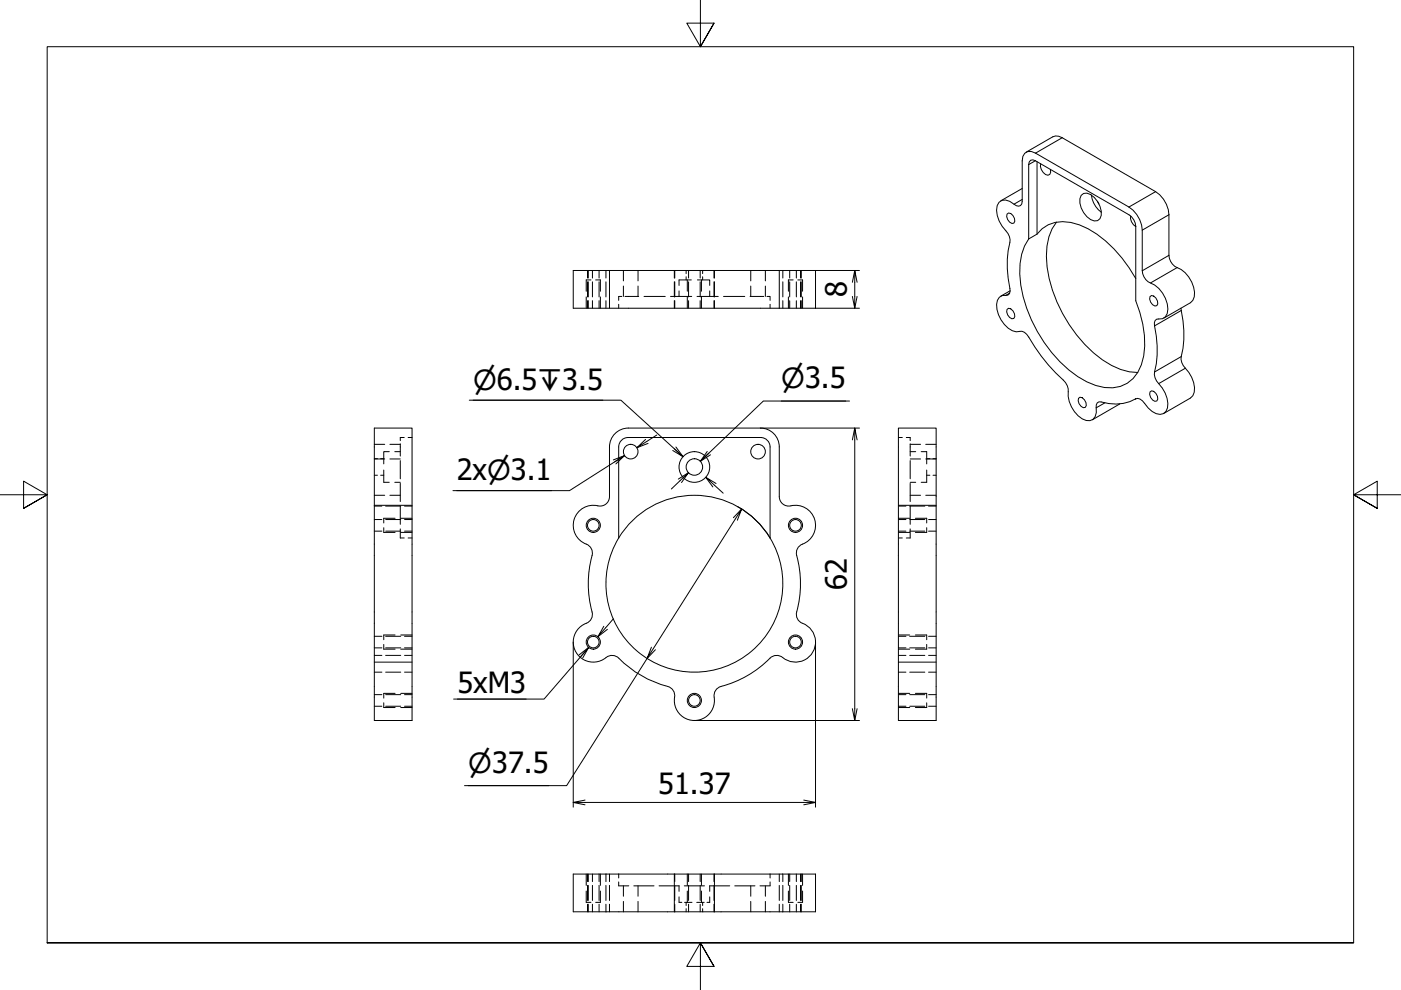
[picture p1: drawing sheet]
<svg xmlns="http://www.w3.org/2000/svg" width="297mm" height="210mm" viewBox="0 0 297 210" stroke-linecap="round" stroke-linejoin="round" font-family="sans-serif">
<defs><g id="words">
<g font-size="6.2">
<text x="179.5" y="63" transform="rotate(-90 179.5 63)">8</text>
<text x="96.8" y="101.8">2x⌀3.1</text>
<text x="179.5" y="125.1" transform="rotate(-90 179.5 125.1)">62</text>
<text x="97" y="147">5xM3</text>
<text x="139.5" y="168.4">51.37</text>
</g>
<g font-size="5.9">
<text x="100.3" y="82.6">⌀6.5↧3.5</text>
<text x="165.6" y="82.3">⌀3.5</text>
<text x="99.3" y="163.8">⌀37.5</text>
</g>
</g></defs>
<!-- layer: Visible (ISO) -->
<g fill="none" stroke="#000" stroke-width=".21">
<path d="M216.7 40l-4.5 2.6M217.3 32.5l.6-.4h.8l.9 .4 19.8 11.4a6.2 6.2 0 0 1 2.8 4.9v8.6a3.4 3.4 0 0 0 2.6 3 6.2 6.2 0 0 1 2.7 6.1l-.4 .7-.7 .4-1.2 .1-.3 .3-.2 .5a25.4 25.4 0 0 1 0 10.9 4.9 4.9 0 0 0 1.7 2.9 5.1 5.1 0 0 1 .8 4.9 2 2 0 0 1-2.9 0l-1.6-1.6a1.65 1.65 0 0 0-1.9-1 9.1 9.1 0 0 1-7.3 .6h-.5l-.4 .2-.2 .5a3.5 3.5 0 0 1-.7 3 2.52 2.52 0 0 1-3.1-.7 6.7 6.7 0 0 1-2.1-5.8 5.6 5.6 0 0 0-2.7-3.3 42.2 42.2 0 0 1-6.1-8.2 1.84 1.84 0 0 0-2.2-.5 5.9 5.9 0 0 1-4-6.7l.4-.7 .6-.3 1.2-.1 .3-.3 .2-.5a25.4 25.4 0 0 1 0-11 5 5 0 0 0-1.7-2.8 5.5 5.5 0 0 1-1.1-4.4 1.71 1.71 0 0 1 2.7-.9l1.4 .9 .5 .1 .4-.1 .2-.4 .1-9.1 .2-.9zM217.6 32.3l5.6-3.3 .6-.2 .7 .1 20.5 11.7a6.2 6.2 0 0 1 2.8 4.9v8.6a3.3 3.3 0 0 0 2.6 3 6.4 6.4 0 0 1 2.8 5.8l-.3 .8-.5 .5-5.7 3.3M219.9 34.3v15.3l-1.8 1.1M220.6 34.7a2.13 2.13 0 0 0 1.6 2.5l.4-.2 .2-.5-.1-.6M129.2 57.3h36v8.1h-36zM129.2 57.3h-7.7v8.1h7.7M165.2 57.3h7.7v8.1h-7.7M213.5 45.4l.3-.2a1.51 1.51 0 0 1 1.2 2.1 1.4 1.4 0 0 1-1.5-1.9zM219.9 49.6a6.8 6.8 0 0 1 7.1-2.4 19.9 19.9 0 0 1 10.9 7.5l2.9 4.4M224 47.1a11.1 11.1 0 0 0-2.1 7.2 29.6 29.6 0 0 0 11.8 22 13 13 0 0 0 7.5 2.7M229.2 41.4l.5-.4a2.9 2.9 0 0 1 3 1.7 3.6 3.6 0 0 1 .5 3.7 1.8 1.8 0 0 1-2.8-.5 4.3 4.3 0 0 1-1.2-4.5z"/>
<path d="M231.4 41.4a5.2 5.2 0 0 0 2.1 3.6M232.7 42.7l.3 .6M239.7 45.8a2.27 2.27 0 0 0 1.1 2.2M240.8 48v15.8a19.9 19.9 0 0 1 1.2 13.5 6.8 6.8 0 0 1-7.8 4.9 19.2 19.2 0 0 1-11.2-7.5 27.9 27.9 0 0 1-6.7-18.8l.3-2 .6-1.8 .9-1.4M240.8 48a3.1 3.1 0 0 0-1.4-2.4l-19.9-11.5-.5-.2-.5 .1-.3 .3-.1 .6v15.8M213.5 65.6l.3-.2a1.51 1.51 0 0 1 1.2 2.1 1.4 1.4 0 0 1-1.5-1.9zM214.2 61.7l-2 1.1M243.8 62.9l.3-.2a1.52 1.52 0 0 1 1.2 2.1 1.4 1.4 0 0 1-1.5-1.9zM250.4 65.3a24.5 24.5 0 0 1 0 10.9 4.8 4.8 0 0 0 1.7 2.8 5.2 5.2 0 0 1 .8 4.9l-.5 .5-5.7 3.3M79.4 90.8h8v62h-8zM130.4 91.9a4 4 0 0 1 2.8-1.1h28a4 4 0 0 1 4 4v10.5a1.99 1.99 0 0 0 2.5 1.9 4.3 4.3 0 0 1 5.1 3.2 4.3 4.3 0 0 1-3.1 5.2 2.01 2.01 0 0 0-.8 2.2 23.5 23.5 0 0 1-.1 12.4 2.32 2.32 0 0 0 2 2.3 4.3 4.3 0 0 1 1.2 6.3 4.3 4.3 0 0 1-6.5 .3 2.01 2.01 0 0 0-2.3 .5 23.5 23.5 0 0 1-10.8 6.1 2.33 2.33 0 0 0-.9 2.8 4.3 4.3 0 0 1-4.9 4.2 4.3 4.3 0 0 1-3.6-5.4 2.01 2.01 0 0 0-1.4-1.8 23.5 23.5 0 0 1-10.8-6.3 2.33 2.33 0 0 0-2.9 .6 4.3 4.3 0 0 1-6.1-2.1 4.3 4.3 0 0 1 2.9-5.8 2.01 2.01 0 0 0 .8-2.2 23.5 23.5 0 0 1 .1-12.4 2.42 2.42 0 0 0-2-2.3 4.3 4.3 0 0 1-1.7-5.4 4.3 4.3 0 0 1 5.2-2.3 2 2 0 0 0 2.1-2v-10.5a4 4 0 0 1 1.2-2.9zM133.2 92.8a2 2 0 0 0-2 2v19.3"/>
<path d="M133.2 92.8h28.1a2 2 0 0 1 2 2v19.3M190.5 90.8h8v62h-8zM228.7 84.5l.3-.3a1.51 1.51 0 0 1 1.1 2.2 1.4 1.4 0 0 1-1.4-1.9zM237.4 85.6l-5.8 3.4M240.8 84.5l-.1 .1M243.8 83.1l.3-.2a1.52 1.52 0 0 1 1.2 2.1 1.4 1.4 0 0 1-1.5-1.9zM79.4 107.1h8M131.2 114.1a18.8 18.8 0 0 0 16 28.4 18.8 18.8 0 0 0 16.1-28.4M163.3 114.1a18.8 18.8 0 0 0-32.1 0M190.5 107.1h8M79.4 140.4h8M190.5 140.4h8"/>
<path d="M121.5 185.3h51.4v8h-51.4zM143 185.3v8M151.5 185.3v8"/>
<circle cx="133.7" cy="95.8" r="1.55"/>
<circle cx="147.2" cy="99" r="3.3"/>
<circle cx="147.2" cy="99" r="1.75"/>
<circle cx="160.7" cy="95.8" r="1.55"/>
<circle cx="125.8" cy="111.4" r="1.23"/>
<circle cx="168.7" cy="111.4" r="1.23"/>
<circle cx="125.8" cy="136.1" r="1.23"/>
<circle cx="168.7" cy="136.1" r="1.23"/>
<circle cx="147.2" cy="148.5" r="1.23"/>
</g>
<!-- layer: Visible Narrow (ISO) -->
<g fill="none" stroke="#000" stroke-width=".21">
<path d="M219.5 34.1l-1.4 .8M225.2 29.2l-5.6 3.3M216.7 42.3l-1.7 1M245 40.6l-5.6 3.3M247.8 45.5l-5.6 3.3M247.8 54.1l-5.6 3.3M249.6 56.7l-5.7 3.3M214.1 62.1l-.9 .5M250.4 65.8l-5.6 3.3M250.4 75.6l-5.6 3.3M251.3 78.1l-5.6 3.2M234.2 85.4l-1.8 1.1"/>
<path d="M240.8 84.6h.1"/>
<circle cx="125.8" cy="111.4" r="1.5"/>
<circle cx="168.7" cy="111.4" r="1.5"/>
<circle cx="125.8" cy="136.1" r="1.5"/>
<circle cx="168.7" cy="136.1" r="1.5"/>
<circle cx="147.2" cy="148.5" r="1.5"/>
</g>
<!-- layer: Hidden (ISO) -->
<g fill="none" stroke="#000" stroke-width=".21">
<path d="M124.6 57.3v1.7M124.6 59.8v3.2M124.7 57.3v1.7M124.7 59.8v3.2M125.3 59.3h-1v2.5M125.6 57.3v1.7M125.6 59.8v3.2M126.3 59.3h1v2.5M127 57.3v1.7M127 59.8v3.2M128.5 57.3v1.7M128.5 59.8v3.2"/>
<path d="M132.2 57.3v2.3M135.3 57.3v2.3M143 57.3v1.7M143 59.8v3.2M143.1 57.3v1.7M143.1 59.8v3.2M145.5 57.3v.7M145.5 58.7v.6M145.7 59.3v2.5M146 57.3v1.7M146 59.8v3.2M146.6 59.3h-2.6v1.2"/>
<path d="M147.9 59.3h2.6v1.2M148.5 57.3v1.7M148.5 59.8v3.2M148.7 59.3v2.5M149 57.3v.7M149 58.7v.6M151.4 57.3v1.7M151.4 59.8v3.2M151.5 57.3v1.7M151.5 59.8v3.2M159.2 57.3v2.3M162.3 57.3v2.3"/>
<path d="M166 57.3v1.7M166 59.8v3.2M167.4 57.3v1.7M167.4 59.8v3.2M168.2 59.3h-1v2.5M168.8 57.3v1.7M168.8 59.8v3.2M169.2 59.3h1v2.5M169.7 57.3v1.7M169.7 59.8v3.2M169.9 57.3v1.7M169.9 59.8v3.2"/>
<path d="M124.3 63v2.4M124.6 63.8v1.6M124.7 63.8v1.6M125.6 63.8v1.6M127 63.8v1.6M127.3 63v2.4M128.5 63.8v1.6M131.2 64.5v.9M131.8 62.9h-.6v.8M132.2 60.7v2.2M132.5 62.9h2.9M135.3 60.7v2.2"/>
<path d="M136.5 62.9h4.5M142.2 62.9h4.5M143 63.8v1.6M143.1 63.8v1.6M144 61.7v1.2M145.7 63v2.4M146 63.8v1.6M147.8 62.9h4.5M148.5 63.8v1.6M148.7 63v2.4M150.5 61.7v1.2M151.4 63.8v1.6"/>
<path d="M151.5 63.8v1.6M153.4 62.9h4.5M159 62.9h2.9M159.2 60.7v2.2M162.3 60.7v2.2M162.6 62.9h.7v.8M163.3 64.5v.9M166 63.8v1.6M167.2 63v2.4M167.4 63.8v1.6M168.8 63.8v1.6M169.7 63.8v1.6"/>
<path d="M169.9 63.8v1.6M170.2 63v2.4M79.4 97.3h.6M79.4 94.2h2.2M79.4 97.3h2.2M80.7 97.3h.7M81.4 99.7v2.6h1.1M82.5 95.8h-1.1v2.6M82.7 94.2h2.2M82.7 97.3h2.2M83.7 95.8h1.2M84.9 94.1v2.6"/>
<path d="M84.9 97.7v3.8M85.7 92.8h-.8v.6M86.5 92.8h.9M190.5 92.8h.8M192.1 92.8h.9v.6M193 95.8h1.1M193 94.2h2.2M193 97.3h2.2M193 94.1v2.6M193 97.7v3.8M195.3 95.8h1.2v2.6M196.3 94.2h2.2"/>
<path d="M196.3 97.3h2.2M196.5 99.7v2.6h-1.2M196.5 97.3h.6M197.8 97.3h.7M79.4 105h2.2M79.4 107.3h1.6M79.4 100.8h.6M79.4 110.2h1.6M79.4 112.6h1.6M80.7 100.8h.7M81.4 111.9v1h2.4M81.8 107.3h3.2"/>
<path d="M81.8 110.2h3.2M81.8 112.6h3.2M82.7 105h2.2M83.7 102.3h1.2M83.8 109.9h-2.4v1M84.9 102.5v3.8M84.9 107.3v3.9M84.9 112.1v2h.8M85 109.9h2.4M85 112.9h2.4M85.8 107.3h1.6M85.8 110.2h1.6"/>
<path d="M85.8 112.6h1.6M86.5 114.1h.9M190.5 107.3h1.6M190.5 114.1h.8M190.5 110.2h1.6M190.5 112.6h1.6M190.5 109.9h2.4M190.5 112.9h2.4M192.9 107.3h3.2M192.9 110.2h3.2M192.9 112.6h3.2M193 105h2.2"/>
<path d="M193 112.1v2h-.9M193 102.3h1.1M193 102.5v3.8M193 107.3v3.9M194.1 109.9h2.4v1M196.3 105h2.2M196.5 100.8h.6M196.5 111.9v1h-2.4M196.9 107.3h1.6M196.9 110.2h1.6M196.9 112.6h1.6M197.8 100.8h.7"/>
<path d="M79.4 139h1.6M79.4 134.9h1.6M79.4 137.4h1.6M81.4 136.6v1h2.4M81.8 139h3.2M81.8 134.9h3.2M81.8 137.4h3.2M83.8 134.6h-2.4v1M85 134.6h2.4M85 137.6h2.4M85.8 139h1.6M85.8 134.9h1.6"/>
<path d="M85.8 137.4h1.6M190.5 139h1.6M190.5 134.9h1.6M190.5 137.4h1.6M190.5 134.6h2.4M190.5 137.6h2.4M192.9 139h3.2M192.9 134.9h3.2M192.9 137.4h3.2M194.1 134.6h2.4v1M196.5 136.6v1h-2.4M196.9 139h1.6"/>
<path d="M196.9 134.9h1.6M196.9 137.4h1.6M79.4 142.5h1.6M79.4 147.3h1.6M79.4 149.7h1.6M81.4 149v1h2.4M81.8 142.5h3.2M81.8 147.3h3.2M81.8 149.7h3.2M83.8 147h-2.4v1M85 147h2.4M85 150h2.4"/>
<path d="M85.8 142.5h1.6M85.8 147.3h1.6M85.8 149.7h1.6M190.5 142.5h1.6M190.5 147.3h1.6M190.5 149.7h1.6M190.5 147h2.4M190.5 150h2.4M192.9 142.5h3.2M192.9 147.3h3.2M192.9 149.7h3.2M194.1 147h2.4v1"/>
<path d="M196.5 149v1h-2.4M196.9 142.5h1.6M196.9 147.3h1.6M196.9 149.7h1.6M124.3 185.3v2.4M124.3 188.9v2.4h1M124.6 185.3v1.6M124.6 187.7v3.2M124.6 191.7v1.6M124.7 185.3v1.6M124.7 187.7v3.2M124.7 191.7v1.6"/>
<path d="M125.6 185.3v1.6M125.6 187.7v3.2M125.6 191.7v1.6M127 185.3v1.6M127 187.7v3.2M127 191.7v1.6M127.3 185.3v2.4M127.3 188.9v2.4h-1M128.5 185.3v1.6M128.5 187.7v3.2M128.5 191.7v1.6M129.2 185.3v1.6"/>
<path d="M129.2 187.7v3.2M129.2 191.7v1.6M131.2 185.3v.9M131.2 187v.8h2.1M132.2 187.8v2.2M132.2 191.1v2.2M134.4 187.8h4.3M135.3 187.8v2.2M135.3 191.1v2.2M139.7 187.8h4.3M143.1 185.3v1.6M143.1 187.7v3.2"/>
<path d="M143.1 191.7v1.6M144 187.8v1.2M144 190.2v1.1h.6M145.1 187.8h4.3M145.1 191.3h1.6M145.5 191.3v.7M145.5 192.7v.6M145.7 185.3v2.4M145.7 188.9v2.4M146 185.3v1.6M146 187.7v3.2M146 191.7v1.6"/>
<path d="M147.7 191.3h1.6M148.5 185.3v1.6M148.5 187.7v3.2M148.5 191.7v1.6M148.7 185.3v2.4M148.7 188.9v2.4M149 191.3v.7M149 192.7v.6M150.4 187.8h4.3M150.5 187.8v1.2M150.5 190.2v1.1h-.6M151.4 185.3v1.6"/>
<path d="M151.4 187.7v3.2M151.4 191.7v1.6M155.8 187.8h4.3M159.2 187.8v2.2M159.2 191.1v2.2M162.3 187.8v2.2M162.3 191.1v2.2M163.3 185.3v.9M163.3 187v.8h-2.2M165.2 185.3v1.6M165.2 187.7v3.2M165.2 191.7v1.6"/>
<path d="M166 185.3v1.6M166 187.7v3.2M166 191.7v1.6M167.2 185.3v2.4M167.2 188.9v2.4h1M167.4 185.3v1.6M167.4 187.7v3.2M167.4 191.7v1.6M168.8 185.3v1.6M168.8 187.7v3.2M168.8 191.7v1.6M169.7 185.3v1.6"/>
<path d="M169.7 187.7v3.2M169.7 191.7v1.6M169.9 185.3v1.6M169.9 187.7v3.2M169.9 191.7v1.6M170.2 185.3v2.4M170.2 188.9v2.4h-1"/>
</g>
<!-- layer: Border (ISO) -->
<path d="M148.5 0v9.9l-2.9-5h5.8l-2.9 5 2.9-5M0 104.9h10l-5-2.9v5.8l5-2.9-5 2.9M297 104.9h-10l5-2.9v5.8l-5-2.9 5 2.9M10 199.9v-190h277v190h-277h277M151.4 204.9l-2.9-5 2.9 5h-5.8l2.9-5v10" fill="none" stroke="#000" stroke-width=".21"/>
<!-- layer: Dimension (ISO) -->
<g fill="none" stroke="#000" stroke-width=".21">
<path d="M172.9 57.3h9.3M181.2 57.3l-.5 2.6M181.7 59.9l-.5-2.6v8.1l-.5-2.5M172.9 65.4h9.3M181.7 62.9l-.5 2.5M99.5 84.9h32.1l13.2 11.9-1.5-2M100.3 84.9h27.5M130 97.5l2.4-.9-11.7 7.4h-24.7M130.3 97.9l2.1-1.3-1.8 1.8M137.4 94l-2.4 .9M139.2 92.2l-4.2 2.7 1.9-1.7M143 95.1l1.8 1.7-2.2-1.3"/>
<path d="M149.9 95.7l-1.4 2.1 1.8-1.7M161.2 90.8h21M165.6 85h13.7M180.1 85h-18.3l-13.3 12.8 2.1-1.4M181.2 90.8l-.5 2.5M181.7 93.3l-.5-2.5v62l-.5-2.5M96.8 104h20.1M144.5 102.3l1.5-2.1-3.7 3.5M146 100.2l-2.2 1.4M149.6 101.2l1.5 2M151.8 102.5l-2.2-1.3 3.7 3.4M156.3 110.3l.9-2.4-20 31.7 .9-2.4"/>
<path d="M156.4 107.4a18.8 18.8 0 0 1 6.9 6.7M157.2 107.9l-1.7 1.9M121.5 136.1v35M122.8 138.8l2-1.5-9.4 10.9h-19.2M123.2 139.2l1.6-1.9-1.2 2.2M128.8 133.4l-2 1.6M130 131.2l-3.2 3.8 1.2-2.2M139 137.8l-1.8 1.8-17.1 27h-21.6M172.9 136.1v35M97 148.2h14.6M147.2 152.8h35M181.7 150.3l-.5 2.5"/>
<path d="M99.3 166.6h17M121.5 170.1l2.5 .5M124 169.6l-2.5 .5h51.4l-2.5 .5M170.4 169.6l2.5 .5"/>
</g>
<use href="#words"/>
</svg>
